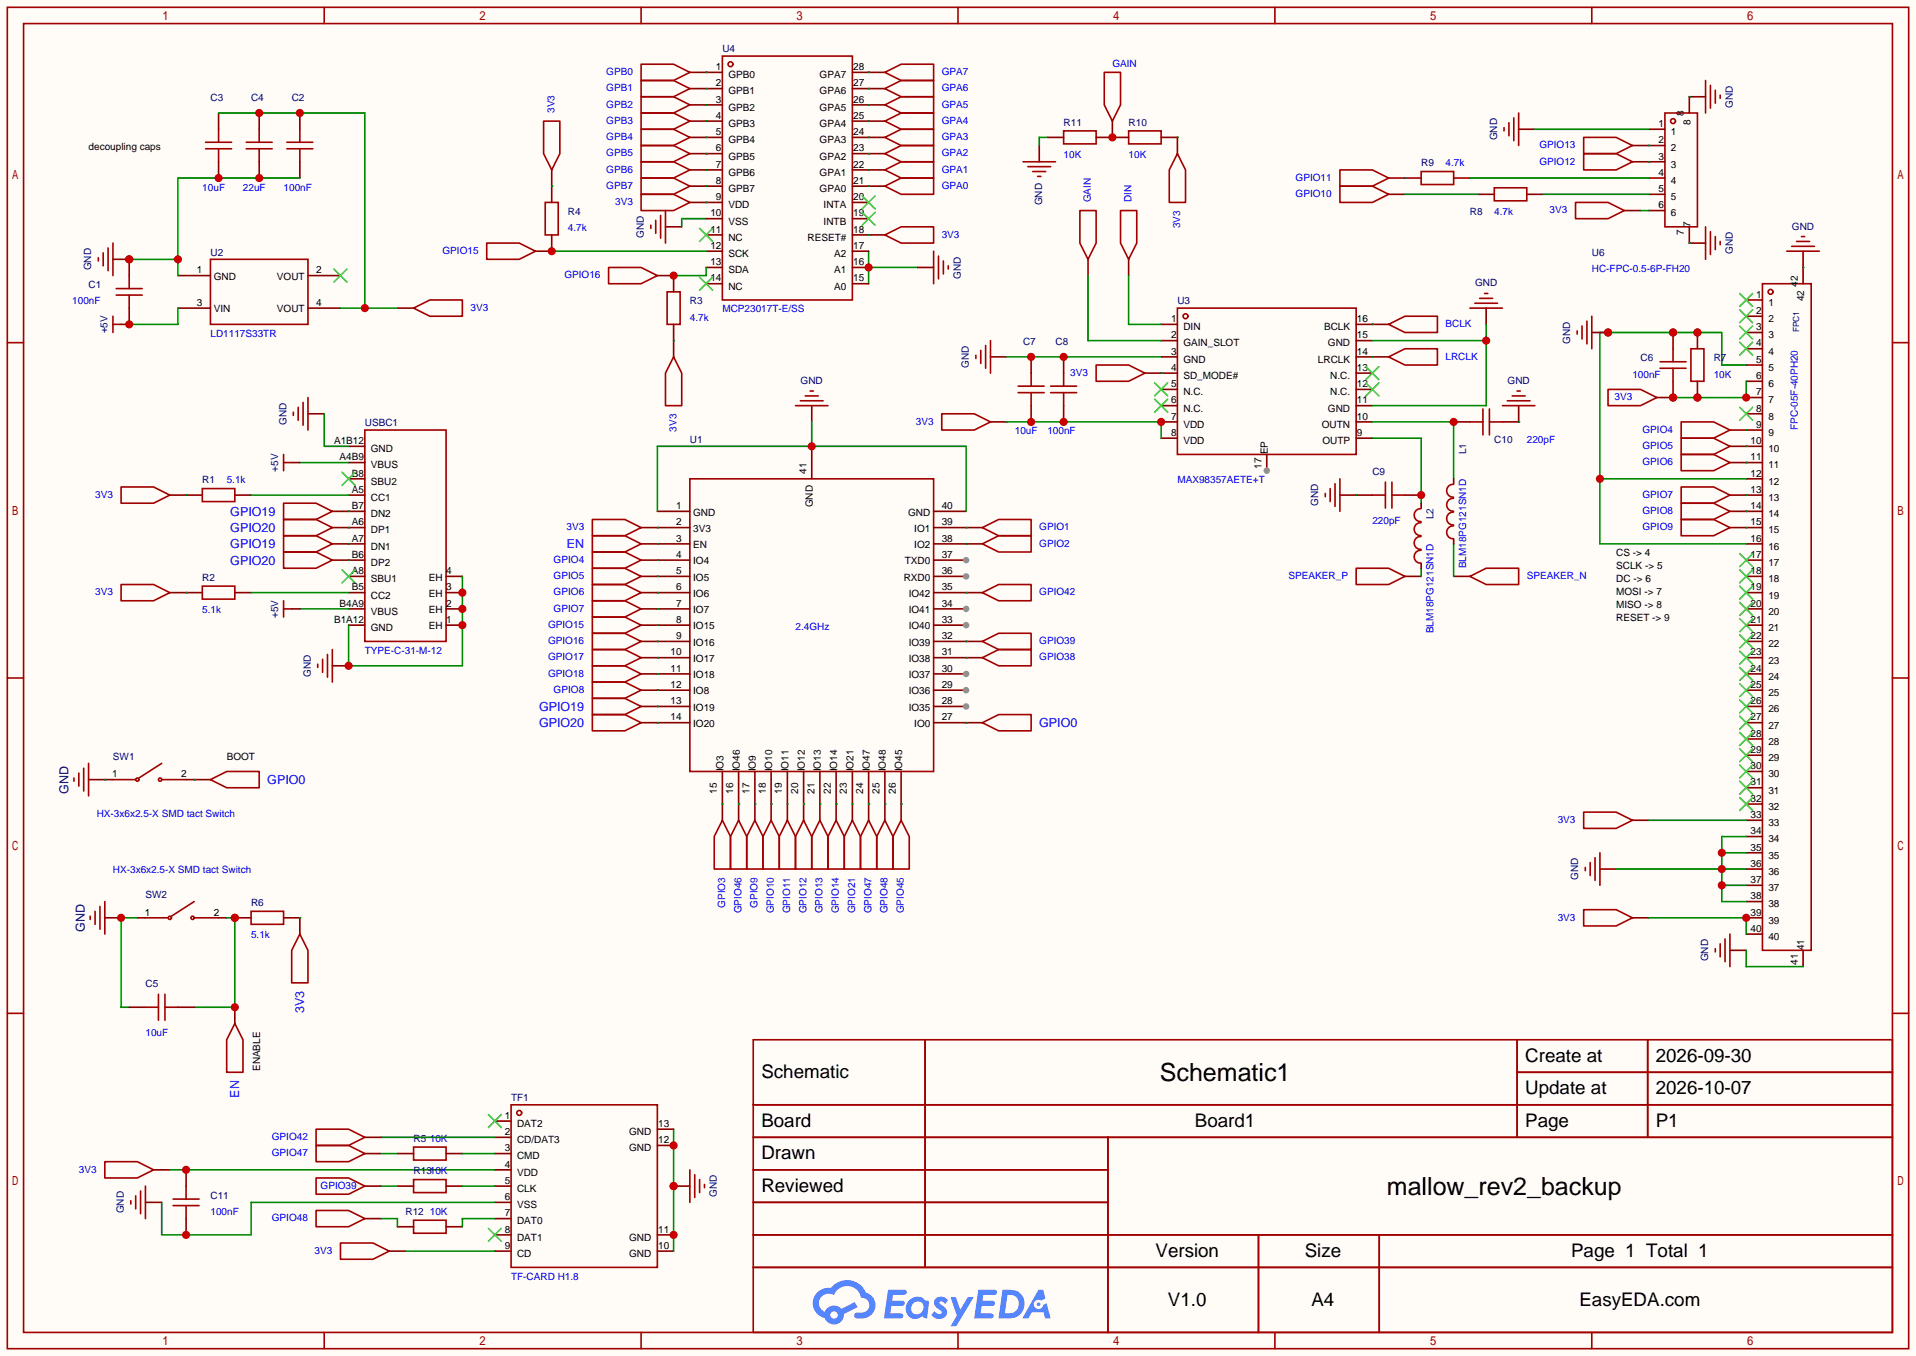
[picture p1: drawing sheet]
<svg xmlns="http://www.w3.org/2000/svg" width="299mm" height="212mm" viewBox="0 0 299 212" stroke-linecap="round" stroke-linejoin="round" font-family="sans-serif">
<defs><g id="words">
<g font-size="3.9">
<text x="181.3" y="168.9">Schematic1</text>
<text x="216.8" y="186.7">mallow_rev2_backup</text>
</g>
<g font-size="2.9">
<text x="238.4" y="165.9">Create at</text>
<text x="258.8" y="165.9">2026-09-30</text>
<text x="119" y="168.4">Schematic</text>
<text x="238.4" y="170.9">Update at</text>
<text x="258.8" y="170.9">2026-10-07</text>
<text x="119" y="176">Board</text>
<text x="186.8" y="176">Board1</text>
<text x="238.4" y="176">Page</text>
<text x="258.8" y="176">P1</text>
<text x="119" y="181.1">Drawn</text>
<text x="119" y="186.2">Reviewed</text>
<text x="180.6" y="196.3">Version</text>
<text x="203.9" y="196.3">Size</text>
<text x="245.6" y="196.3">Page 1 Total 1</text>
<text x="182.6" y="204">V1.0</text>
<text x="205" y="204">A4</text>
<text x="246.9" y="204">EasyEDA.com</text>
</g>
<g font-size="2" fill="#00f">
<text x="36" y="83.1">GPIO20</text>
<text x="36" y="80.6">GPIO19</text>
<text x="36" y="85.6">GPIO19</text>
<text x="36" y="88.2">GPIO20</text>
<text x="88.6" y="85.6">EN</text>
<text x="84.3" y="113.6">GPIO20</text>
<text x="84.3" y="111">GPIO19</text>
<text x="162.4" y="113.6">GPIO0</text>
<text x="41.8" y="122.5">GPIO0</text>
<text x="47.5" y="158.3" transform="rotate(-90 47.5 158.3)">3V3</text>
<text x="37.4" y="171.5" transform="rotate(-90 37.4 171.5)">EN</text>
</g>
<g font-size="2" fill="#000080">
<text x="10.7" y="124" transform="rotate(-90 10.7 124)">GND</text>
<text x="13.3" y="145.6" transform="rotate(-90 13.3 145.6)">GND</text>
</g>
<g font-size="1.6" fill="#00f">
<text x="94.8" y="11.7">GPB0</text>
<text x="147.2" y="11.7">GPA7</text>
<text x="173.9" y="10.5">GAIN</text>
<text x="86.7" y="17.7" transform="rotate(-90 86.7 17.7)">3V3</text>
<text x="94.8" y="16.8">GPB2</text>
<text x="94.8" y="14.3">GPB1</text>
<text x="147.2" y="14.3">GPA6</text>
<text x="147.2" y="16.8">GPA5</text>
<text x="94.8" y="21.9">GPB4</text>
<text x="94.8" y="19.4">GPB3</text>
<text x="147.2" y="21.9">GPA3</text>
<text x="147.2" y="19.4">GPA4</text>
<text x="240.6" y="23.2">GPIO13</text>
<text x="31.6" y="29.8">10uF</text>
<text x="38" y="29.8">22uF</text>
<text x="44.3" y="29.8">100nF</text>
<text x="94.8" y="29.5">GPB7</text>
<text x="94.8" y="27">GPB6</text>
<text x="94.8" y="24.4">GPB5</text>
<text x="147.2" y="27">GPA1</text>
<text x="147.2" y="24.4">GPA2</text>
<text x="147.2" y="29.5">GPA0</text>
<text x="166.2" y="24.7">10K</text>
<text x="176.4" y="24.7">10K</text>
<text x="202.5" y="28.2">GPIO11</text>
<text x="225.9" y="26">4.7k</text>
<text x="240.6" y="25.7">GPIO12</text>
<text x="96.2" y="32.1">3V3</text>
<text x="170.5" y="31.6" transform="rotate(-90 170.5 31.6)">GAIN</text>
<text x="176.8" y="31.6" transform="rotate(-90 176.8 31.6)">DIN</text>
<text x="184.5" y="35.7" transform="rotate(-90 184.5 35.7)">3V3</text>
<text x="202.5" y="30.8">GPIO10</text>
<text x="233.6" y="33.6">4.7k</text>
<text x="242.2" y="33.3">3V3</text>
<text x="69.2" y="39.7">GPIO15</text>
<text x="88.8" y="36.1">4.7k</text>
<text x="147.2" y="37.1">3V3</text>
<text x="11.3" y="47.5">100nF</text>
<text x="88.2" y="43.5">GPIO16</text>
<text x="248.8" y="42.5">HC-FPC-0.5-6P-FH20</text>
<text x="32.9" y="52.6">LD1117S33TR</text>
<text x="73.5" y="48.6">3V3</text>
<text x="107.8" y="50.1">4.7k</text>
<text x="112.9" y="48.8">MCP23017T-E/SS</text>
<text x="225.9" y="51.1">BCLK</text>
<text x="167.3" y="58.7">3V3</text>
<text x="225.9" y="56.2">LRCLK</text>
<text x="255.1" y="59">100nF</text>
<text x="267.8" y="59">10K</text>
<text x="252.4" y="62.5">3V3</text>
<text x="105.7" y="67.4" transform="rotate(-90 105.7 67.4)">3V3</text>
<text x="143.1" y="66.3">3V3</text>
<text x="158.6" y="67.9">10uF</text>
<text x="163.7" y="67.9">100nF</text>
<text x="238.6" y="69.1">220pF</text>
<text x="256.7" y="70.2">GPIO5</text>
<text x="256.7" y="67.6">GPIO4</text>
<text x="281" y="67.2" transform="rotate(-90 281 67.2)">FPC-05F-40PH20</text>
<text x="14.9" y="77.8">3V3</text>
<text x="35.4" y="75.5">5.1k</text>
<text x="184" y="75.5">MAX98357AETE+T</text>
<text x="256.7" y="77.8">GPIO7</text>
<text x="256.7" y="72.7">GPIO6</text>
<text x="88.5" y="82.9">3V3</text>
<text x="162.4" y="82.9">GPIO1</text>
<text x="214.5" y="81.8">220pF</text>
<text x="256.7" y="82.9">GPIO9</text>
<text x="256.7" y="80.3">GPIO8</text>
<text x="86.5" y="87.9">GPIO4</text>
<text x="162.4" y="85.4">GPIO2</text>
<text x="229.2" y="88.8" transform="rotate(-90 229.2 88.8)">BLM18PG121SN1D</text>
<text x="14.9" y="93">3V3</text>
<text x="31.6" y="95.8">5.1k</text>
<text x="86.5" y="95.6">GPIO7</text>
<text x="86.5" y="93">GPIO6</text>
<text x="86.5" y="90.5">GPIO5</text>
<text x="162.4" y="93">GPIO42</text>
<text x="201.4" y="90.5">SPEAKER_P</text>
<text x="238.6" y="90.5">SPEAKER_N</text>
<text x="85.7" y="98.1">GPIO15</text>
<text x="85.7" y="100.6">GPIO16</text>
<text x="124.3" y="98.3">2.4GHz</text>
<text x="162.4" y="100.6">GPIO39</text>
<text x="224.1" y="98.9" transform="rotate(-90 224.1 98.9)">BLM18PG121SN1D</text>
<text x="57" y="102.2">TYPE-C-31-M-12</text>
<text x="85.7" y="103.2">GPIO17</text>
<text x="85.7" y="105.7">GPIO18</text>
<text x="162.4" y="103.2">GPIO38</text>
<text x="86.5" y="108.3">GPIO8</text>
<text x="15.1" y="127.6">HX-3x6x2.5-X SMD tact Switch</text>
<text x="243.5" y="128.6">3V3</text>
<text x="17.7" y="136.4">HX-3x6x2.5-X SMD tact Switch</text>
<text x="113.3" y="141.8" transform="rotate(-90 113.3 141.8)">GPIO3</text>
<text x="115.9" y="142.7" transform="rotate(-90 115.9 142.7)">GPIO46</text>
<text x="118.4" y="141.8" transform="rotate(-90 118.4 141.8)">GPIO9</text>
<text x="121" y="142.7" transform="rotate(-90 121 142.7)">GPIO10</text>
<text x="123.5" y="142.7" transform="rotate(-90 123.5 142.7)">GPIO11</text>
<text x="126" y="142.7" transform="rotate(-90 126 142.7)">GPIO12</text>
<text x="128.6" y="142.7" transform="rotate(-90 128.6 142.7)">GPIO13</text>
<text x="131.1" y="142.7" transform="rotate(-90 131.1 142.7)">GPIO14</text>
<text x="133.7" y="142.7" transform="rotate(-90 133.7 142.7)">GPIO21</text>
<text x="136.2" y="142.7" transform="rotate(-90 136.2 142.7)">GPIO47</text>
<text x="138.7" y="142.7" transform="rotate(-90 138.7 142.7)">GPIO48</text>
<text x="141.3" y="142.7" transform="rotate(-90 141.3 142.7)">GPIO45</text>
<text x="243.5" y="143.8">3V3</text>
<text x="39.2" y="146.6">5.1k</text>
<text x="22.7" y="161.8">10uF</text>
<text x="42.5" y="178.1">GPIO42</text>
<text x="67.2" y="178.4">10K</text>
<text x="12.3" y="183.2">3V3</text>
<text x="42.5" y="180.6">GPIO47</text>
<text x="50.1" y="185.7">GPIO39</text>
<text x="32.9" y="189.8">100nF</text>
<text x="42.5" y="190.8">GPIO48</text>
<text x="67.2" y="189.8">10K</text>
<text x="49.2" y="195.9">3V3</text>
<text x="79.9" y="199.9">TF-CARD H1.8</text>
</g>
<g font-size="1.6">
<text x="111.9" y="11">1</text>
<text x="133.3" y="11">28</text>
<text x="111.9" y="13.5">2</text>
<text x="111.9" y="16">3</text>
<text x="113.8" y="12.2">GPB0</text>
<text x="113.8" y="14.8">GPB1</text>
<text x="113.8" y="17.3">GPB2</text>
<text x="128.1" y="17.3">GPA5</text>
<text x="128.1" y="14.8">GPA6</text>
<text x="128.1" y="12.2">GPA7</text>
<text x="133.3" y="16">26</text>
<text x="133.3" y="13.5">27</text>
<text x="13.8" y="23.4">decoupling caps</text>
<text x="111.9" y="18.6">4</text>
<text x="111.9" y="21.1">5</text>
<text x="111.9" y="23.7">6</text>
<text x="113.8" y="19.8">GPB3</text>
<text x="113.8" y="22.4">GPB4</text>
<text x="128.1" y="22.4">GPA3</text>
<text x="128.1" y="19.8">GPA4</text>
<text x="133.3" y="23.7">23</text>
<text x="133.3" y="21.1">24</text>
<text x="133.3" y="18.6">25</text>
<text x="259.2" y="19.8">1</text>
<text x="259.2" y="22.4">2</text>
<text x="261.2" y="21.1">1</text>
<text x="261.2" y="23.7">2</text>
<text x="263.2" y="18.1" transform="rotate(-90 263.2 18.1)">8</text>
<text x="264.2" y="19.5" transform="rotate(-90 264.2 19.5)">8</text>
<text x="111.9" y="26.2">7</text>
<text x="111.9" y="28.7">8</text>
<text x="113.8" y="24.9">GPB5</text>
<text x="113.8" y="27.5">GPB6</text>
<text x="128.1" y="27.5">GPA1</text>
<text x="128.1" y="24.9">GPA2</text>
<text x="133.3" y="28.7">21</text>
<text x="133.3" y="26.2">22</text>
<text x="259.2" y="24.9">3</text>
<text x="259.2" y="27.5">4</text>
<text x="261.2" y="26.2">3</text>
<text x="261.2" y="28.7">4</text>
<text x="111" y="33.8">10</text>
<text x="111.9" y="31.3">9</text>
<text x="113.8" y="30">GPB7</text>
<text x="113.8" y="32.5">VDD</text>
<text x="113.8" y="35.1">VSS</text>
<text x="128.1" y="30">GPA0</text>
<text x="128.7" y="35.1">INTB</text>
<text x="128.7" y="32.5">INTA</text>
<text x="133.3" y="33.8">19</text>
<text x="133.3" y="31.3">20</text>
<text x="259.2" y="30">5</text>
<text x="259.2" y="32.5">6</text>
<text x="261.2" y="31.3">5</text>
<text x="261.2" y="33.8">6</text>
<text x="264.2" y="35.4" transform="rotate(-90 264.2 35.4)">7</text>
<text x="111" y="36.4">11</text>
<text x="111" y="38.9">12</text>
<text x="111" y="41.4">13</text>
<text x="113.8" y="37.6">NC</text>
<text x="113.8" y="40.2">SCK</text>
<text x="126.2" y="37.6">RESET#</text>
<text x="130.4" y="40.2">A2</text>
<text x="133.3" y="41.4">16</text>
<text x="133.3" y="38.9">17</text>
<text x="133.3" y="36.4">18</text>
<text x="263.2" y="36.8" transform="rotate(-90 263.2 36.8)">7</text>
<text x="30.8" y="42.7">1</text>
<text x="30.8" y="47.8">3</text>
<text x="33.4" y="43.7">GND</text>
<text x="43.3" y="43.7">VOUT</text>
<text x="49.4" y="42.7">2</text>
<text x="49.4" y="47.8">4</text>
<text x="111" y="44">14</text>
<text x="113.8" y="42.7">SDA</text>
<text x="113.8" y="45.2">NC</text>
<text x="130.4" y="45.2">A0</text>
<text x="130.4" y="42.7">A1</text>
<text x="133.3" y="44">15</text>
<text x="274.5" y="46.5">1</text>
<text x="276.4" y="47.8">1</text>
<text x="281" y="44.8" transform="rotate(-90 281 44.8)">42</text>
<text x="282" y="47.1" transform="rotate(-90 282 47.1)">42</text>
<text x="33.4" y="48.8">VIN</text>
<text x="43.3" y="48.8">VOUT</text>
<text x="183" y="50.3">1</text>
<text x="183" y="52.9">2</text>
<text x="185" y="51.6">DIN</text>
<text x="206.9" y="51.6">BCLK</text>
<text x="212.1" y="52.9">15</text>
<text x="212.1" y="50.3">16</text>
<text x="274.5" y="49.1">2</text>
<text x="274.5" y="51.6">3</text>
<text x="276.4" y="50.3">2</text>
<text x="276.4" y="52.9">3</text>
<text x="183" y="55.4">3</text>
<text x="183" y="57.9">4</text>
<text x="185" y="54.1">GAIN_SLOT</text>
<text x="185" y="56.7">GND</text>
<text x="185" y="59.2">SD_MODE#</text>
<text x="206" y="56.7">LRCLK</text>
<text x="207.5" y="54.1">GND</text>
<text x="207.9" y="59.2">N.C.</text>
<text x="212.1" y="57.9">13</text>
<text x="212.1" y="55.4">14</text>
<text x="274.5" y="54.1">4</text>
<text x="274.5" y="56.7">5</text>
<text x="274.5" y="59.2">6</text>
<text x="276.4" y="55.4">4</text>
<text x="276.4" y="57.9">5</text>
<text x="183" y="60.5">5</text>
<text x="183" y="63">6</text>
<text x="183" y="65.6">7</text>
<text x="185" y="61.8">N.C.</text>
<text x="185" y="64.3">N.C.</text>
<text x="207.5" y="64.3">GND</text>
<text x="207.9" y="61.8">N.C.</text>
<text x="212.1" y="65.6">10</text>
<text x="212.1" y="63">11</text>
<text x="212.1" y="60.5">12</text>
<text x="274.5" y="61.8">7</text>
<text x="274.5" y="64.3">8</text>
<text x="276.4" y="60.5">6</text>
<text x="276.4" y="63">7</text>
<text x="276.4" y="65.6">8</text>
<text x="52.2" y="69.4">A1B12</text>
<text x="53.1" y="71.9">A4B9</text>
<text x="58" y="70.6">GND</text>
<text x="183" y="68.1">8</text>
<text x="185" y="66.8">VDD</text>
<text x="185" y="69.4">VDD</text>
<text x="198.2" y="71" transform="rotate(-90 198.2 71)">EP</text>
<text x="206.6" y="66.8">OUTN</text>
<text x="206.7" y="69.4">OUTP</text>
<text x="212.1" y="68.1">9</text>
<text x="273.6" y="69.4">10</text>
<text x="273.6" y="71.9">11</text>
<text x="274.5" y="66.8">9</text>
<text x="276.4" y="68.1">9</text>
<text x="276.4" y="70.6">10</text>
<text x="55" y="74.5">B8</text>
<text x="55" y="77">A5</text>
<text x="58" y="73.2">VBUS</text>
<text x="58" y="75.7">SBU2</text>
<text x="126" y="74" transform="rotate(-90 126 74)">41</text>
<text x="197.2" y="73.2" transform="rotate(-90 197.2 73.2)">17</text>
<text x="273.6" y="74.5">12</text>
<text x="273.6" y="77">13</text>
<text x="276.4" y="73.2">11</text>
<text x="276.4" y="75.7">12</text>
<text x="55" y="79.5">B7</text>
<text x="55" y="82.1">A6</text>
<text x="58" y="78.3">CC1</text>
<text x="58" y="80.8">DN2</text>
<text x="58" y="83.3">DP1</text>
<text x="105.7" y="79.5">1</text>
<text x="105.7" y="82.1">2</text>
<text x="108.3" y="80.5">GND</text>
<text x="108.3" y="83.1">3V3</text>
<text x="127" y="79.3" transform="rotate(-90 127 79.3)">GND</text>
<text x="141.9" y="80.5">GND</text>
<text x="142.9" y="83.1">IO1</text>
<text x="147.2" y="79.5">40</text>
<text x="147.2" y="82.1">39</text>
<text x="273.6" y="79.5">14</text>
<text x="273.6" y="82.1">15</text>
<text x="276.4" y="78.3">13</text>
<text x="276.4" y="80.8">14</text>
<text x="276.4" y="83.3">15</text>
<text x="55" y="84.6">A7</text>
<text x="55" y="87.2">B6</text>
<text x="55" y="89.7">A8</text>
<text x="58" y="85.9">DN1</text>
<text x="58" y="88.4">DP2</text>
<text x="69.7" y="89.7">4</text>
<text x="105.7" y="84.6">3</text>
<text x="105.7" y="87.2">4</text>
<text x="105.7" y="89.7">5</text>
<text x="108.3" y="85.6">EN</text>
<text x="108.3" y="88.2">IO4</text>
<text x="141.4" y="88.2">TXD0</text>
<text x="142.9" y="85.6">IO2</text>
<text x="147.2" y="84.6">38</text>
<text x="147.2" y="87.2">37</text>
<text x="147.2" y="89.7">36</text>
<text x="252.6" y="86.9">CS -&gt; 4</text>
<text x="252.6" y="88.9">SCLK -&gt; 5</text>
<text x="273.6" y="84.6">16</text>
<text x="273.6" y="87.2">17</text>
<text x="273.6" y="89.7">18</text>
<text x="276.4" y="85.9">16</text>
<text x="276.4" y="88.4">17</text>
<text x="53.1" y="94.8">B4A9</text>
<text x="55" y="92.2">B5</text>
<text x="58" y="91">SBU1</text>
<text x="58" y="93.5">CC2</text>
<text x="67" y="90.7">EH</text>
<text x="67" y="93.2">EH</text>
<text x="67" y="95.8">EH</text>
<text x="69.7" y="92.2">3</text>
<text x="69.7" y="94.8">2</text>
<text x="105.7" y="92.2">6</text>
<text x="105.7" y="94.8">7</text>
<text x="108.3" y="90.7">IO5</text>
<text x="108.3" y="93.2">IO6</text>
<text x="108.3" y="95.8">IO7</text>
<text x="141.2" y="90.7">RXD0</text>
<text x="142" y="93.2">IO42</text>
<text x="142" y="95.8">IO41</text>
<text x="147.2" y="92.2">35</text>
<text x="147.2" y="94.8">34</text>
<text x="252.6" y="91">DC -&gt; 6</text>
<text x="252.6" y="93">MOSI -&gt; 7</text>
<text x="252.6" y="95">MISO -&gt; 8</text>
<text x="273.6" y="92.2">19</text>
<text x="273.6" y="94.8">20</text>
<text x="276.4" y="91">18</text>
<text x="276.4" y="93.5">19</text>
<text x="52.2" y="97.3">B1A12</text>
<text x="58" y="96">VBUS</text>
<text x="58" y="98.6">GND</text>
<text x="67" y="98.3">EH</text>
<text x="69.7" y="97.3">1</text>
<text x="105.7" y="97.3">8</text>
<text x="105.7" y="99.9">9</text>
<text x="108.3" y="98.3">IO15</text>
<text x="108.3" y="100.9">IO16</text>
<text x="142" y="98.3">IO40</text>
<text x="142" y="100.9">IO39</text>
<text x="147.2" y="97.3">33</text>
<text x="147.2" y="99.9">32</text>
<text x="252.6" y="97.1">RESET -&gt; 9</text>
<text x="273.6" y="97.3">21</text>
<text x="273.6" y="99.9">22</text>
<text x="276.4" y="96">20</text>
<text x="276.4" y="98.6">21</text>
<text x="276.4" y="101.1">22</text>
<text x="104.8" y="102.4">10</text>
<text x="104.8" y="104.9">11</text>
<text x="104.8" y="107.5">12</text>
<text x="108.3" y="103.4">IO17</text>
<text x="108.3" y="105.9">IO18</text>
<text x="142" y="103.4">IO38</text>
<text x="142" y="105.9">IO37</text>
<text x="147.2" y="102.4">31</text>
<text x="147.2" y="104.9">30</text>
<text x="147.2" y="107.5">29</text>
<text x="273.6" y="102.4">23</text>
<text x="273.6" y="104.9">24</text>
<text x="273.6" y="107.5">25</text>
<text x="276.4" y="103.7">23</text>
<text x="276.4" y="106.2">24</text>
<text x="104.8" y="110">13</text>
<text x="104.8" y="112.6">14</text>
<text x="108.3" y="108.5">IO8</text>
<text x="108.3" y="111">IO19</text>
<text x="108.3" y="113.6">IO20</text>
<text x="142" y="108.5">IO36</text>
<text x="142" y="111">IO35</text>
<text x="142.9" y="113.6">IO0</text>
<text x="147.2" y="110">28</text>
<text x="147.2" y="112.6">27</text>
<text x="273.6" y="110">26</text>
<text x="273.6" y="112.6">27</text>
<text x="276.4" y="108.7">25</text>
<text x="276.4" y="111.3">26</text>
<text x="276.4" y="113.8">27</text>
<text x="35.4" y="118.7">BOOT</text>
<text x="273.6" y="115.1">28</text>
<text x="273.6" y="117.6">29</text>
<text x="276.4" y="116.4">28</text>
<text x="276.4" y="118.9">29</text>
<text x="17.5" y="121.4">1</text>
<text x="28.3" y="121.4">2</text>
<text x="112.1" y="124" transform="rotate(-90 112.1 124)">15</text>
<text x="113.1" y="120.5" transform="rotate(-90 113.1 120.5)">IO3</text>
<text x="114.6" y="124" transform="rotate(-90 114.6 124)">16</text>
<text x="115.6" y="120.5" transform="rotate(-90 115.6 120.5)">IO46</text>
<text x="117.1" y="124" transform="rotate(-90 117.1 124)">17</text>
<text x="118.2" y="120.5" transform="rotate(-90 118.2 120.5)">IO9</text>
<text x="119.7" y="124" transform="rotate(-90 119.7 124)">18</text>
<text x="120.7" y="120.5" transform="rotate(-90 120.7 120.5)">IO10</text>
<text x="122.2" y="124" transform="rotate(-90 122.2 124)">19</text>
<text x="123.2" y="120.5" transform="rotate(-90 123.2 120.5)">IO11</text>
<text x="124.8" y="124" transform="rotate(-90 124.8 124)">20</text>
<text x="125.8" y="120.5" transform="rotate(-90 125.8 120.5)">IO12</text>
<text x="127.3" y="124" transform="rotate(-90 127.3 124)">21</text>
<text x="128.3" y="120.5" transform="rotate(-90 128.3 120.5)">IO13</text>
<text x="129.8" y="124" transform="rotate(-90 129.8 124)">22</text>
<text x="130.9" y="120.5" transform="rotate(-90 130.9 120.5)">IO14</text>
<text x="132.4" y="124" transform="rotate(-90 132.4 124)">23</text>
<text x="133.4" y="120.5" transform="rotate(-90 133.4 120.5)">IO21</text>
<text x="134.9" y="124" transform="rotate(-90 134.9 124)">24</text>
<text x="135.9" y="120.5" transform="rotate(-90 135.9 120.5)">IO47</text>
<text x="137.5" y="124" transform="rotate(-90 137.5 124)">25</text>
<text x="138.5" y="120.5" transform="rotate(-90 138.5 120.5)">IO48</text>
<text x="140" y="124" transform="rotate(-90 140 124)">26</text>
<text x="141" y="120.5" transform="rotate(-90 141 120.5)">IO45</text>
<text x="273.6" y="120.2">30</text>
<text x="273.6" y="122.7">31</text>
<text x="273.6" y="125.3">32</text>
<text x="276.4" y="121.4">30</text>
<text x="276.4" y="124">31</text>
<text x="273.6" y="127.8">33</text>
<text x="273.6" y="130.3">34</text>
<text x="276.4" y="126.5">32</text>
<text x="276.4" y="129.1">33</text>
<text x="276.4" y="131.6">34</text>
<text x="273.6" y="132.9">35</text>
<text x="273.6" y="135.4">36</text>
<text x="273.6" y="138">37</text>
<text x="276.4" y="134.1">35</text>
<text x="276.4" y="136.7">36</text>
<text x="22.6" y="143">1</text>
<text x="33.4" y="143">2</text>
<text x="273.6" y="140.5">38</text>
<text x="273.6" y="143">39</text>
<text x="276.4" y="139.2">37</text>
<text x="276.4" y="141.8">38</text>
<text x="273.6" y="145.6">40</text>
<text x="276.4" y="144.3">39</text>
<text x="276.4" y="146.8">40</text>
<text x="282" y="148.4" transform="rotate(-90 282 148.4)">41</text>
<text x="281" y="150.7" transform="rotate(-90 281 150.7)">41</text>
<text x="40.7" y="167.3" transform="rotate(-90 40.7 167.3)">ENABLE</text>
<text x="78.9" y="179.9">3</text>
<text x="78.9" y="177.3">2</text>
<text x="78.9" y="174.8">1</text>
<text x="80.8" y="178.6">CD/DAT3</text>
<text x="80.8" y="176.1">DAT2</text>
<text x="98.3" y="177.3">GND</text>
<text x="98.3" y="179.9">GND</text>
<text x="102.9" y="176.1">13</text>
<text x="102.9" y="178.6">12</text>
<text x="78.9" y="184.9">5</text>
<text x="78.9" y="182.4">4</text>
<text x="80.8" y="183.7">VDD</text>
<text x="80.8" y="181.1">CMD</text>
<text x="78.9" y="190">7</text>
<text x="78.9" y="187.5">6</text>
<text x="80.8" y="191.3">DAT0</text>
<text x="80.8" y="188.8">VSS</text>
<text x="80.8" y="186.2">CLK</text>
<text x="78.9" y="195.1">9</text>
<text x="78.9" y="192.6">8</text>
<text x="80.8" y="196.4">CD</text>
<text x="80.8" y="193.8">DAT1</text>
<text x="98.3" y="193.8">GND</text>
<text x="98.3" y="196.4">GND</text>
<text x="102.9" y="192.6">11</text>
<text x="102.9" y="195.1">10</text>
</g>
<g font-size="1.6" fill="#000080">
<text x="112.9" y="8.2">U4</text>
<text x="32.9" y="15.8">C3</text>
<text x="39.2" y="15.8">C4</text>
<text x="45.6" y="15.8">C2</text>
<text x="270.8" y="16.8" transform="rotate(-90 270.8 16.8)">GND</text>
<text x="166.2" y="19.6">R11</text>
<text x="176.4" y="19.6">R10</text>
<text x="234" y="21.9" transform="rotate(-90 234 21.9)">GND</text>
<text x="222.1" y="26">R9</text>
<text x="88.8" y="33.6">R4</text>
<text x="162.9" y="32.1" transform="rotate(-90 162.9 32.1)">GND</text>
<text x="229.7" y="33.6">R8</text>
<text x="280.1" y="35.9">GND</text>
<text x="32.9" y="39.9">U2</text>
<text x="100.6" y="37.2" transform="rotate(-90 100.6 37.2)">GND</text>
<text x="248.8" y="39.9">U6</text>
<text x="270.8" y="39.7" transform="rotate(-90 270.8 39.7)">GND</text>
<text x="13.8" y="45">C1</text>
<text x="14.3" y="42.2" transform="rotate(-90 14.3 42.2)">GND</text>
<text x="107.8" y="47.5">R3</text>
<text x="150.2" y="43.5" transform="rotate(-90 150.2 43.5)">GND</text>
<text x="184" y="47.5">U3</text>
<text x="230.5" y="44.8">GND</text>
<text x="16.8" y="52.1" transform="rotate(-90 16.8 52.1)">+5V</text>
<text x="159.9" y="53.9">C7</text>
<text x="165" y="53.9">C8</text>
<text x="245.4" y="53.7" transform="rotate(-90 245.4 53.7)">GND</text>
<text x="125.1" y="60">GND</text>
<text x="151.4" y="57.5" transform="rotate(-90 151.4 57.5)">GND</text>
<text x="235.6" y="60">GND</text>
<text x="256.4" y="56.4">C6</text>
<text x="267.8" y="56.4">R7</text>
<text x="44.8" y="66.4" transform="rotate(-90 44.8 66.4)">GND</text>
<text x="57" y="66.6">USBC1</text>
<text x="107.8" y="69.1">U1</text>
<text x="229.2" y="71" transform="rotate(-90 229.2 71)">L1</text>
<text x="233.6" y="69.1">C10</text>
<text x="31.6" y="75.5">R1</text>
<text x="43.5" y="73.7" transform="rotate(-90 43.5 73.7)">+5V</text>
<text x="214.5" y="74.2">C9</text>
<text x="206" y="79.1" transform="rotate(-90 206 79.1)">GND</text>
<text x="224.1" y="81.2" transform="rotate(-90 224.1 81.2)">L2</text>
<text x="31.6" y="90.7">R2</text>
<text x="43.5" y="96.5" transform="rotate(-90 43.5 96.5)">+5V</text>
<text x="48.6" y="105.7" transform="rotate(-90 48.6 105.7)">GND</text>
<text x="17.7" y="118.7">SW1</text>
<text x="246.7" y="137.5" transform="rotate(-90 246.7 137.5)">GND</text>
<text x="22.7" y="140.3">SW2</text>
<text x="39.2" y="141.5">R6</text>
<text x="22.7" y="154.2">C5</text>
<text x="267" y="150.2" transform="rotate(-90 267 150.2)">GND</text>
<text x="79.9" y="172">TF1</text>
<text x="64.6" y="178.4">R5</text>
<text x="64.6" y="183.4">R1310K</text>
<text x="19.4" y="189.6" transform="rotate(-90 19.4 189.6)">GND</text>
<text x="32.9" y="187.2">C11</text>
<text x="63.4" y="189.8">R12</text>
<text x="112.1" y="187" transform="rotate(-90 112.1 187)">GND</text>
</g>
<text font-size="1.3" fill="#000080" x="281.2" y="51.9" transform="rotate(-90 281.2 51.9)">FPC1</text>
</g></defs>
<path d="M0 0h299.5v211.8h-299.5z" fill="#fffcf7"/>
<g fill="none" stroke="#a10000" stroke-width=".25">
<path d="M1.1 1.1h297.2v209.6h-297.2zM3.7 3.7h292.1v204.5h-292.1zM50.7 1.1v2.6M100.2 1.1v2.6M149.7 1.1v2.6M199.3 1.1v2.6M248.8 1.1v2.6M1.1 53.5h2.6M295.8 53.5h2.5M1.1 105.9h2.6M295.8 105.9h2.5M1.1 158.3h2.6"/>
<path d="M295.8 158.3h2.5M117.7 162.4h178.1v45.8h-178.1zM117.7 172.6h178.1M117.7 177.7h178.1M144.6 162.4v35.6M173.2 177.7v30.5M237.1 162.4v15.3M237.1 167.5h58.7M257.5 162.4v15.3M117.7 182.8h55.5M117.7 192.9h178.1M117.7 187.8h55.5"/>
<path d="M117.7 198h178.1M196.7 192.9v15.3M215.6 192.9v15.3M50.7 208.2v2.5M100.2 208.2v2.5M149.7 208.2v2.5M199.3 208.2v2.5M248.8 208.2v2.5"/>
</g>
<g fill="#5487ff">
<path d="M146.3 202.8a1.3 1.3 0 0 1 1.8 .3l-.4 .6a.54 .54 0 0 0-.9-.2l.1 .1a2.32 2.32 0 0 1 1.1 1.4 1.36 1.36 0 0 1-1.1 1.1 1.36 1.36 0 0 1-1.4-.7l.6-.6a.7 .7 0 0 0 1.1 .3l-.1-.3a1.6 1.6 0 0 1-1.1-1.6z"/>
<path d="M148.6 202.7h.8l.7 1.9 1.2-1.9h.9l-2.7 4.5h-.9l.9-1.7z"/>
<path d="M138.8 201.5h1.6a1.31 1.31 0 0 1 1.3 .2 .4 .4 0 0 1-.4 .6h-1.7l-.2 .9h1.7a.4 .4 0 0 1 .3 .4 .4 .4 0 0 1-.4 .4h-1.7l-.1 1.2h.8a1.23 1.23 0 0 1 1.1 .2 .39 .39 0 0 1-.3 .6h-2.6z"/>
<path d="M152.9 201.5h1.6a1.32 1.32 0 0 1 1.3 .2 .39 .39 0 0 1-.4 .6h-1.7l-.2 .9h1.7a.4 .4 0 0 1 .3 .4 .4 .4 0 0 1-.4 .4h-1.7l-.1 1.2h.8a1.23 1.23 0 0 1 1.1 .2 .39 .39 0 0 1-.3 .6h-2.6z"/>
<path d="M162.3 201.5h.7l.4 1.3-.7 .4a.75 .75 0 0 0-1.1 .3 .75 .75 0 0 0 .5 1 .75 .75 0 0 0 1-.6l.5-.3 .6 2.4h-.8l-.3-1h-1.8l-.6 1h-.9z"/>
<path d="M156.7 201.5l-.6 4.5h1.4a2.27 2.27 0 0 0 2.5-1.7 2.27 2.27 0 0 0-1.3-2.7zM157.5 202.3a1.5 1.5 0 0 1 1.8 1.5 1.5 1.5 0 0 1-2 1.4h-.2z"/>
<path d="M142.1 203.1a1.62 1.62 0 0 0-.4 2.1 1.62 1.62 0 0 0 2.1 .7l.3-.3 .4 .3 .4 .1 .3-2.5-.2-.3h-.1a.57 .57 0 0 1-.6-.4 1.73 1.73 0 0 0-2.2 .3zM142.7 203.6a.96 .96 0 0 1 1.5 0 .96 .96 0 0 1-.2 1.5 .95 .95 0 0 1-1.4-.1 .95 .95 0 0 1 .1-1.4z"/>
<path d="M127.8 201.9a2.37 2.37 0 0 0 1.1 4 1.54 1.54 0 0 0 1.8 1 1.54 1.54 0 0 0 1.2-1.6l2.2-1.1-.5-.8-2.1 1.1a1.57 1.57 0 0 0-2.6 .4 1.5 1.5 0 0 1-.7-2.1 1.5 1.5 0 0 1 2.1-.5 2.23 2.23 0 0 1 2.3-1.4 2.23 2.23 0 0 1 2 1.8 1.16 1.16 0 0 1 1.3 1.1 1.16 1.16 0 0 1-1.1 1.3h-.7a.47 .47 0 0 0-.6 .3 .47 .47 0 0 0 .5 .6 2.23 2.23 0 0 0 2.2-.7 2.23 2.23 0 0 0 .4-2.3 2.16 2.16 0 0 0-1.3-1.1 3.2 3.2 0 0 0-5.4-.7h-.4a2.55 2.55 0 0 0-1.7 .7zM129.8 205.4a.58 .58 0 0 1 1.1 0 .58 .58 0 0 1-1.1 0z"/>
<circle cx="162.3" cy="203.8" r=".28"/>
</g>
<path d="M107.8 74.8h38.1v45.7h-38.1z" fill="none" stroke="#a10000" stroke-width=".25"/>
<path d="M145.9 79.9h5.1M145.9 82.4h5.1M145.9 85h5.1M145.9 87.5h5.1" fill="none" stroke="#870000" stroke-width=".25"/>
<circle cx="151" cy="87.5" r=".51" fill="#999"/>
<path d="M145.9 90h5.1" fill="none" stroke="#870000" stroke-width=".25"/>
<circle cx="151" cy="90" r=".51" fill="#999"/>
<path d="M145.9 92.6h5.1M145.9 95.1h5.1" fill="none" stroke="#870000" stroke-width=".25"/>
<circle cx="151" cy="95.1" r=".51" fill="#999"/>
<path d="M145.9 97.7h5.1" fill="none" stroke="#870000" stroke-width=".25"/>
<circle cx="151" cy="97.7" r=".51" fill="#999"/>
<path d="M145.9 100.2h5.1M145.9 102.7h5.1M145.9 105.3h5.1" fill="none" stroke="#870000" stroke-width=".25"/>
<circle cx="151" cy="105.3" r=".51" fill="#999"/>
<path d="M145.9 107.8h5.1" fill="none" stroke="#870000" stroke-width=".25"/>
<circle cx="151" cy="107.8" r=".51" fill="#999"/>
<path d="M145.9 110.4h5.1" fill="none" stroke="#870000" stroke-width=".25"/>
<circle cx="151" cy="110.4" r=".51" fill="#999"/>
<g fill="none" stroke="#870000" stroke-width=".25">
<path d="M27.8 43.1h5.1M27.8 48.1h5.1M48.1 43.1h5.1M48.1 48.1h5.1M48.1 64.6h2.6M54.5 79.9h2.5M54.5 69.7h2.5M54.5 72.3h2.5M54.5 74.8h2.5M54.5 77.3h2.5M102.7 79.9h5.1M126.9 69.7v5.1"/>
<path d="M54.5 82.4h2.5M54.5 85h2.5M54.5 87.5h2.5M54.5 90h2.5M54.5 92.6h2.5M54.5 95.1h2.5M54.5 97.7h2.5M69.7 90h2.6M69.7 92.6h2.6M69.7 95.1h2.6M69.7 97.7h2.6M102.7 82.4h5.1"/>
<path d="M102.7 85h5.1M102.7 87.5h5.1M102.7 90h5.1M102.7 92.6h5.1M102.7 95.1h5.1M102.7 97.7h5.1M51.9 104h2.6M102.7 112.9h5.1M102.7 100.2h5.1M102.7 102.7h5.1M102.7 105.3h5.1M102.7 107.8h5.1"/>
<path d="M102.7 110.4h5.1M145.9 112.9h5.1M112.9 120.5v5.1M115.4 120.5v5.1M118 120.5v5.1M120.5 120.5v5.1M123.1 120.5v5.1M125.6 120.5v5.1M128.1 120.5v5.1M130.7 120.5v5.1M133.2 120.5v5.1M135.8 120.5v5.1"/>
<path d="M138.3 120.5v5.1M140.8 120.5v5.1"/>
</g>
<path d="M32.9 40.5h15.2v10.2h-15.2zM45.8 64.4v.5M46.6 63.6v2.1M47.4 62.9v3.5M48.1 62.1v5.1M57 67.2h12.7v33h-12.7zM49.7 103.8v.5M50.4 103v2M51.2 102.2v3.6M51.9 101.5v5.1" fill="none" stroke="#a10000" stroke-width=".25"/>
<path d="M52.2 42l2 2.1M54.2 42l-2 2.1M53.5 73.8l2 2M55.5 73.8l-2 2M53.5 89l2 2.1M55.5 89l-2 2.1" fill="none" stroke="#3c3" stroke-width=".25"/>
<path d="M50.7 64.6v5.1h3.8M72.3 90v14h-17.8v-6.3" fill="none" stroke="#008700" stroke-width=".25"/>
<g fill="#c00">
<circle cx="72.3" cy="92.6" r=".63"/>
<circle cx="72.3" cy="95.1" r=".63"/>
<circle cx="72.3" cy="97.7" r=".63"/>
<circle cx="54.5" cy="104" r=".63"/>
</g>
<path d="M46.9 72.3h7.6M102.7 79.9v-10.2h48.3v10.2M126.9 65.9v3.8" fill="none" stroke="#008700" stroke-width=".25"/>
<path d="M104 35.4h2.6M126.9 63.4v2.5" fill="none" stroke="#870000" stroke-width=".25"/>
<path d="M101.7 35.2v.5M102.5 34.4v2M103.3 33.7v3.5M104 32.9v5.1M124.3 63.4h5.1M125.1 62.6h3.6M125.9 61.8h2M126.6 61.1h.5" fill="none" stroke="#a10000" stroke-width=".25"/>
<circle cx="126.9" cy="69.7" r=".63" fill="#c00"/>
<path d="M46.9 95.1h7.6M16.4 121.8h.1M30.4 121.8h.1M21.5 143.4h-2.6v14h1.3" fill="none" stroke="#008700" stroke-width=".25"/>
<g fill="none" stroke="#a10000" stroke-width=".25">
<path d="M13.8 119.3v5M25.3 119.3l-3.6 2.2M153.5 112.9l2.6-1.3h5.1v2.6h-5.1zM11.6 121.5v.5M12.3 120.8v2M13.1 120v3.6M17.7 121.8h3.5M25.3 121.8h3.8M32.9 121.8l2.5-1.3h5.1v2.6h-5.1zM14.1 143.1v.5M14.9 142.4v2M15.6 141.6v3.6"/>
<path d="M16.4 140.8v5.1M22.7 143.4h3.6M30.4 140.8l-3.6 2.3M30.4 143.4h3.8"/>
<circle cx="21.5" cy="121.8" r=".25"/>
<circle cx="25" cy="121.8" r=".25"/>
<circle cx="26.5" cy="143.4" r=".25"/>
<circle cx="30.1" cy="143.4" r=".25"/>
</g>
<path d="M151 112.9h2.5M13.8 121.8h3.9M29.1 121.8h3.8M16.4 143.4h2.5M21.5 143.4h1.2M34.2 143.4h1.2" fill="none" stroke="#870000" stroke-width=".25"/>
<circle cx="18.9" cy="143.4" r=".63" fill="#c00"/>
<path d="M100.2 85h2.5M36.7 157.4v2.5" fill="none" stroke="#870000" stroke-width=".25"/>
<path d="M92.6 83.7h5.1l2.5 1.3-2.5 1.2h-5.1zM36.7 159.9l1.3 2.5v5.1h-2.6v-5.1z" fill="none" stroke="#a10000" stroke-width=".25"/>
<path d="M35.4 143.4h1.3v14h-6.3" fill="none" stroke="#008700" stroke-width=".25"/>
<g fill="#c00">
<circle cx="36.7" cy="143.4" r=".63"/>
<circle cx="36.7" cy="157.4" r=".63"/>
</g>
<g fill="none" stroke="#870000" stroke-width=".25">
<path d="M34.2 17.7v2.5M40.5 17.7v2.5M46.9 17.7v2.5M34.2 25.3v2.5M40.5 25.3v2.5M46.9 25.3v2.5M86.2 29.1v2.5M86.2 36.7v2.5M219.6 27.8h2.5M227.2 27.8h2.5M231 30.4h2.6M238.6 30.4h2.6"/>
<path d="M20.2 40.5v2.6M20.2 48.1v2.6M105.3 43.1v2.5M105.3 50.7v2.5M161.2 55.8v2.5M166.2 55.8v2.5M29.1 77.3h2.5M36.7 77.3h2.5M161.2 63.4v2.5M166.2 63.4v2.5M212 77.3h2.5M219.6 77.3h2.5"/>
<path d="M227.2 65.9h2.5M234.8 65.9h2.6M20.2 157.4h2.5M27.8 157.4h2.6M36.7 143.4h2.5M44.3 143.4h2.6v2.5"/>
</g>
<g fill="none" stroke="#a10000" stroke-width=".25">
<path d="M32.1 22.2h4.1M32.1 23.2h4.1M34.2 20.2v2M34.2 23.2v2.1M38.5 22.2h4M38.5 23.2h4M40.5 20.2v2M40.5 23.2v2.1M44.8 22.2h4.1M44.8 23.2h4.1M46.9 20.2v2M46.9 23.2v2.1"/>
<path d="M85.2 31.6h2v5.1h-2zM222.1 26.8h5.1v2h-5.1zM233.6 29.3h5v2.1h-5zM18.2 45.1h4M18.2 46.1h4M20.2 43.1v2M20.2 46.1v2M104.3 45.6h2v5.1h-2zM161.2 58.3v2M166.2 58.3v2M31.6 76.3h5.1v2.1h-5.1zM159.1 61.3h4.1"/>
<path d="M159.1 60.3h4.1M161.2 61.3v2.1M164.2 61.3h4.1M164.2 60.3h4.1M166.2 61.3v2.1M214.5 77.3h2M216.5 75.3v4.1M217.6 77.3h2M217.6 75.3v4.1M229.7 65.9h2.1M231.8 63.9v4M232.8 65.9h2"/>
<path d="M232.8 63.9v4M22.7 157.4h2.1M24.8 155.3v4.1M25.8 157.4h2M25.8 155.3v4.1M46.9 145.9l1.2 2.6v5h-2.5v-5z"/>
</g>
<circle cx="36.7" cy="143.4" r=".63" fill="#c00"/>
<g fill="none" stroke="#a10000" stroke-width=".25">
<path d="M85 18.9h2.5v5.1l-1.3 2.5-1.2-2.5zM100.2 30.4h5.1l2.5 1.2-2.5 1.3h-5.1zM138.3 36.7l2.5-1.3h5.1v2.6h-5.1zM64.6 48.1l2.6-1.2h5.1v2.5h-5.1zM105.3 55.8l1.3 2.5v5.1h-2.6v-5.1zM18.9 76.1h5.1l2.5 1.2-2.5 1.3h-5.1zM44.3 78.6h5.1l2.5 1.3-2.5 1.3h-5.1zM147.2 64.6h5.1l2.5 1.3-2.5 1.3h-5.1zM18.9 91.3h5.1l2.5 1.3-2.5 1.3h-5.1zM31.6 91.6h5.1v2h-5.1zM44.3 81.2h5.1l2.5 1.2-2.5 1.3h-5.1zM44.3 83.7h5.1l2.5 1.3-2.5 1.2h-5.1z"/>
<path d="M44.3 86.2h5.1l2.5 1.3-2.5 1.3h-5.1zM92.6 81.2h5.1l2.5 1.2-2.5 1.3h-5.1zM92.6 111.6h5.1l2.5 1.3-2.5 1.3h-5.1zM92.6 109.1h5.1l2.5 1.3-2.5 1.2h-5.1zM153.5 100.2l2.6-1.3h5.1v2.6h-5.1zM135.8 128.1l1.2 2.6v5.1h-2.5v-5.1zM138.3 128.1l1.3 2.6v5.1h-2.6v-5.1zM39.2 142.4h5.1v2h-5.1zM49.4 178.9h5.1l2.5 1.3-2.5 1.3h-5.1zM16.4 181.5h5.1l2.5 1.3-2.5 1.2h-5.1zM49.4 184h5.1l2.5 1.3-2.5 1.3h-5.1zM49.4 189.1h5.1l2.5 1.3-2.5 1.2h-5.1z"/>
<path d="M53.2 194.2h5.1l2.5 1.3-2.5 1.2h-5.1z"/>
</g>
<g fill="none" stroke="#870000" stroke-width=".25">
<path d="M86.2 26.5v2.6M107.8 31.6h2.6M135.8 36.7h2.5M62.1 48.1h2.5M105.3 53.2v2.6M26.5 77.3h2.6M51.9 79.9h2.6M154.8 65.9h2.6M26.5 92.6h5.1M36.7 92.6h2.5M51.9 82.4h2.6M51.9 85h2.6"/>
<path d="M51.9 87.5h2.6M100.2 82.4h2.5M100.2 112.9h2.5M100.2 110.4h2.5M151 100.2h2.5M135.8 125.6v2.5M138.3 125.6v2.5M24 182.8h2.5M57 180.2h2.6M57 185.3h2.6M57 190.4h2.6M60.8 195.5h2.6"/>
</g>
<path d="M46.9 27.8h-19.1v15.3M20.2 40.5h7.6M29.1 77.3h.1M39.2 77.3h15.3M54.5 79.9h.1M29.1 92.6h.1M39.2 92.6h15.3M54.5 82.4h.1M54.5 85h.1M54.5 87.5h.1M102.7 82.4h.1M46.9 143.4h.1" fill="none" stroke="#008700" stroke-width=".25"/>
<g fill="#c00">
<circle cx="27.8" cy="40.5" r=".63"/>
<circle cx="20.2" cy="40.5" r=".63"/>
<circle cx="34.2" cy="27.8" r=".63"/>
<circle cx="40.5" cy="27.8" r=".63"/>
</g>
<path d="M27.8 48.1v2.6h-7.6" fill="none" stroke="#008700" stroke-width=".25"/>
<path d="M17.7 40.5h2.5" fill="none" stroke="#870000" stroke-width=".25"/>
<circle cx="20.2" cy="40.5" r=".63" fill="#c00"/>
<path d="M16.1 39.5v2M16.9 38.7v3.6M17.7 38v5.1M15.4 40.3v.5M44.3 71v2.5M44.3 72.3h1.3M44.3 93.9v2.5M44.3 95.1h1.3" fill="none" stroke="#a10000" stroke-width=".25"/>
<path d="M18.9 50.7h1.3M45.6 72.3h1.3M45.6 95.1h1.3" fill="none" stroke="#870000" stroke-width=".25"/>
<circle cx="20.2" cy="50.7" r=".63" fill="#c00"/>
<path d="M17.7 49.4v2.5M17.7 50.7h1.2" fill="none" stroke="#a10000" stroke-width=".25"/>
<path d="M34.2 17.7h22.8v30.4M53.2 48.1h8.9" fill="none" stroke="#008700" stroke-width=".25"/>
<g fill="#c00">
<circle cx="57" cy="48.1" r=".63"/>
<circle cx="46.9" cy="17.7" r=".63"/>
<circle cx="40.5" cy="17.7" r=".63"/>
</g>
<g fill="none" stroke="#008700" stroke-width=".25">
<path d="M110.4 34.2h-3.8v1.2M135.8 39.2v5.1M135.8 41.8h7.6M102.7 85h.1M102.7 87.5h.1M102.7 90h.1M102.7 92.6h.1M102.7 95.1h.1M102.7 97.7h.1M151 82.4h.1M151 85h.1M102.7 107.8h.1"/>
<path d="M102.7 110.4h.1M102.7 112.9h.1M102.7 102.7h.1M102.7 100.2h.1M102.7 105.3h.1M151 112.9h.1M151 102.7h.1M112.9 125.6h.1M118 125.6h.1M120.5 125.6h.1M123.1 125.6h.1M125.6 125.6h.1"/>
<path d="M128.1 125.6h.1M130.7 125.6h.1M133.2 125.6h.1M105.3 176.4v19.1"/>
</g>
<g fill="none" stroke="#870000" stroke-width=".25">
<path d="M107.8 18.9h2.6M107.8 16.4h2.6M107.8 11.3h2.6M107.8 13.8h2.6M135.8 18.9h2.5M135.8 16.4h2.5M135.8 11.3h2.5M135.8 13.8h2.5M264 15.1h2.6M83.7 39.2h2.5M107.8 21.5h2.6M107.8 29.1h2.6"/>
<path d="M107.8 26.5h2.6M107.8 24h2.6M135.8 21.5h2.5M135.8 29.1h2.5M135.8 26.5h2.5M135.8 24h2.5M217 27.8h2.6M217 30.4h2.6M255.1 25.3h2.6M255.1 22.7h2.6M264 38h2.6M281.8 39.2v2.6"/>
<path d="M102.7 43.1h2.6M143.4 41.8h2.5M259 62.1h2.5M270.4 79.9h2.5M270.4 77.3h2.5M270.4 72.3h2.5M270.4 69.7h2.5M270.4 67.2h2.5M100.2 97.7h2.5M100.2 95.1h2.5M100.2 92.6h2.5M100.2 90h2.5"/>
<path d="M100.2 87.5h2.5M151 82.4h2.5M151 85h2.5M270.4 82.4h2.5M100.2 107.8h2.5M100.2 102.7h2.5M100.2 100.2h2.5M100.2 105.3h2.5M151 102.7h2.5M112.9 125.6v2.5M115.4 125.6v2.5M118 125.6v2.5"/>
<path d="M120.5 125.6v2.5M123.1 125.6v2.5M125.6 125.6v2.5M128.1 125.6v2.5M130.7 125.6v2.5M133.2 125.6v2.5M140.8 125.6v2.5M270.4 148.5h2.5M77.3 177.7h2.6M77.3 175.1h2.6M102.7 176.4h2.6M102.7 178.9h2.6"/>
<path d="M77.3 192.9h2.6M77.3 195.5h2.6M77.3 190.4h2.6M77.3 187.8h2.6M77.3 185.3h2.6M77.3 182.8h2.6M77.3 180.2h2.6M102.7 192.9h2.6M102.7 195.5h2.6"/>
</g>
<g fill="none" stroke="#a10000" stroke-width=".25">
<path d="M100.2 17.7h5.1l2.5 1.2-2.5 1.3h-5.1zM100.2 15.1h5.1l2.5 1.3-2.5 1.3h-5.1zM100.2 10h5.1l2.5 1.3-2.5 1.3h-5.1zM100.2 12.6h5.1l2.5 1.2-2.5 1.3h-5.1zM138.3 11.3l2.5-1.3h5.1v2.6h-5.1zM138.3 13.8l2.5-1.2h5.1v2.5h-5.1zM138.3 18.9l2.5-1.2h5.1v2.5h-5.1zM138.3 16.4l2.5-1.3h5.1v2.6h-5.1zM266.6 12.6v5.1M267.3 13.3v3.6M268.1 14.1v2M268.9 14.9v.5"/>
<path d="M76.1 38h5.1l2.5 1.2-2.5 1.3h-5.1zM100.2 27.8h5.1l2.5 1.3-2.5 1.3h-5.1zM100.2 25.3h5.1l2.5 1.2-2.5 1.3h-5.1zM100.2 22.7h5.1l2.5 1.3-2.5 1.3h-5.1zM100.2 20.2h5.1l2.5 1.3-2.5 1.2h-5.1zM138.3 21.5l2.5-1.3h5.1v2.5h-5.1zM138.3 26.5l2.5-1.2h5.1v2.5h-5.1zM138.3 24l2.5-1.3h5.1v2.6h-5.1zM138.3 29.1l2.5-1.3h5.1v2.6h-5.1zM145.9 39.2v5.1M209.4 26.5h5.1l2.5 1.3-2.5 1.3h-5.1zM209.4 29.1h5.1l2.5 1.3-2.5 1.2h-5.1z"/>
<path d="M247.5 24h5.1l2.5 1.3-2.5 1.2h-5.1zM247.5 21.5h5.1l2.5 1.2-2.5 1.3h-5.1zM266.6 35.4v5.1M267.3 36.2v3.6M268.1 37v2M268.9 37.7v.5M279.3 39.2h5.1M280 38.5h3.6M280.8 37.7h2M281.6 37h.5M95.1 41.8h5.1l2.5 1.3-2.5 1.2h-5.1zM146.7 40v3.6"/>
<path d="M147.4 40.8v2M148.2 41.5v.5M251.3 60.8h5.1l2.6 1.3-2.6 1.3h-5.1zM262.8 78.6h5l2.6 1.3-2.6 1.3h-5zM262.8 76.1h5l2.6 1.2-2.6 1.3h-5zM262.8 71h5l2.6 1.3-2.6 1.2h-5zM262.8 68.5h5l2.6 1.2-2.6 1.3h-5zM262.8 65.9h5l2.6 1.3-2.6 1.3h-5zM92.6 96.4h5.1l2.5 1.3-2.5 1.2h-5.1zM92.6 93.9h5.1l2.5 1.2-2.5 1.3h-5.1zM92.6 91.3h5.1l2.5 1.3-2.5 1.3h-5.1zM92.6 88.8h5.1l2.5 1.2-2.5 1.3h-5.1z"/>
<path d="M92.6 86.2h5.1l2.5 1.3-2.5 1.3h-5.1zM92.6 98.9h5.1l2.5 1.3-2.5 1.3h-5.1zM153.5 85l2.6-1.3h5.1v2.5h-5.1zM153.5 82.4l2.6-1.2h5.1v2.5h-5.1zM262.8 81.2h5l2.6 1.2-2.6 1.3h-5zM92.6 106.6h5.1l2.5 1.2-2.5 1.3h-5.1zM92.6 101.5h5.1l2.5 1.2-2.5 1.3h-5.1zM92.6 104h5.1l2.5 1.3-2.5 1.3h-5.1zM153.5 102.7l2.6-1.2h5.1v2.5h-5.1zM112.9 128.1l1.3 2.6v5.1h-2.6v-5.1zM115.4 128.1l1.3 2.6v5.1h-2.5v-5.1zM118 128.1l1.3 2.6v5.1h-2.6v-5.1z"/>
<path d="M120.5 128.1l1.3 2.6v5.1h-2.5v-5.1zM123.1 128.1l1.2 2.6v5.1h-2.5v-5.1zM125.6 128.1l1.3 2.6v5.1h-2.6v-5.1zM128.1 128.1l1.3 2.6v5.1h-2.5v-5.1zM130.7 128.1l1.3 2.6v5.1h-2.6v-5.1zM133.2 128.1l1.3 2.6v5.1h-2.5v-5.1zM140.8 128.1l1.3 2.6v5.1h-2.5v-5.1zM268.1 148.2v.5M268.9 147.4v2.1M269.6 146.7v3.5M270.4 145.9v5.1M79.9 172.6h22.8v25.4h-22.8z"/>
<circle cx="81.2" cy="173.9" r=".38"/>
</g>
<path d="M76.3 174.1l2.1 2M78.4 174.1l-2.1 2M76.3 191.9l2.1 2M78.4 191.9l-2.1 2" fill="none" stroke="#3c3" stroke-width=".25"/>
<g fill="#c00">
<circle cx="105.3" cy="192.9" r=".63"/>
<circle cx="105.3" cy="185.3" r=".63"/>
<circle cx="105.3" cy="178.9" r=".63"/>
</g>
<path d="M105.3 185.3h2.5" fill="none" stroke="#870000" stroke-width=".25"/>
<circle cx="105.3" cy="185.3" r=".63" fill="#c00"/>
<g fill="none" stroke="#a10000" stroke-width=".25">
<path d="M166.2 20.4h5.1v2.1h-5.1zM176.4 20.4h5.1v2.1h-5.1zM64.6 179.2h5.1v2h-5.1zM20.4 187.6v.5M21.2 186.8v2M22 186.1v3.5M22.7 185.3v5.1M64.6 184.3h5.1v2h-5.1zM64.6 190.6h5.1v2.1h-5.1zM107.8 182.8v5M108.6 183.5v3.6M109.3 184.3v2"/>
<path d="M110.1 185v.5"/>
</g>
<path d="M163.7 21.5h2.5M171.3 21.5h5.1M181.5 21.5h2.5M22.7 187.8h2.6M29.1 182.8v2.5M62.1 185.3h2.5M62.1 191.6h2.5M62.1 180.2h2.5M69.7 185.3h2.6M69.7 191.6h2.6M69.7 180.2h2.6" fill="none" stroke="#870000" stroke-width=".25"/>
<path d="M59.6 177.7h17.7M25.3 187.8v5.1h13.9v-5.1h38.1M26.5 182.8h50.8" fill="none" stroke="#008700" stroke-width=".25"/>
<circle cx="29.1" cy="182.8" r=".63" fill="#c00"/>
<path d="M29.1 190.4v2.5" fill="none" stroke="#870000" stroke-width=".25"/>
<circle cx="29.1" cy="192.9" r=".63" fill="#c00"/>
<g fill="none" stroke="#a10000" stroke-width=".25">
<path d="M235.1 19.9v.5M235.8 19.2v2M236.6 18.4v3.6M237.4 17.7v5M260.2 17.7h5.1v17.7h-5.1zM246.3 31.6h5l2.6 1.3-2.6 1.3h-5zM275.5 44.3h7.6v104.2h-7.6zM247.5 126.9h5.1l2.5 1.2-2.5 1.3h-5.1zM247.8 135.5v.5M248.5 134.7v2.1M249.3 134v3.5M250.1 133.2v5.1"/>
<path d="M247.5 142.1h5.1l2.5 1.3-2.5 1.3h-5.1zM27.1 187.3h4M27.1 188.3h4M29.1 185.3v2M29.1 188.3v2.1"/>
<circle cx="261.5" cy="18.9" r=".38"/>
<circle cx="276.7" cy="45.6" r=".38"/>
</g>
<g fill="none" stroke="#008700" stroke-width=".25">
<path d="M272.9 67.2h.1M272.9 69.7h.1M272.9 72.3h.1M272.9 77.3h.1M272.9 79.9h.1M272.9 82.4h.1M151 100.2h.1M135.8 125.6h.1M138.3 125.6h.1M252.6 135.8h20.3M257.7 128.1h15.2M269.1 133.2h3.8"/>
<path d="M269.1 138.3h3.8M272.9 130.7h-3.8v10.1h3.8"/>
</g>
<g fill="none" stroke="#870000" stroke-width=".25">
<path d="M264 15.1v2.6M237.4 20.2h2.5M253.9 32.9h2.5M257.7 20.2h2.5M257.7 22.7h2.5M257.7 25.3h2.5M257.7 27.8h2.5M257.7 30.4h2.5M257.7 32.9h2.5M264 35.4v2.6M272.9 46.9h2.6M272.9 49.4h2.6"/>
<path d="M272.9 51.9h2.6M272.9 54.5h2.6M272.9 57h2.6M272.9 59.6h2.6M281.8 41.8v2.5M272.9 62.1h2.6M272.9 64.6h2.6M272.9 67.2h2.6M272.9 69.7h2.6M272.9 72.3h2.6M272.9 74.8h2.6M272.9 77.3h2.6"/>
<path d="M272.9 79.9h2.6M272.9 82.4h2.6M272.9 85h2.6M272.9 87.5h2.6M272.9 90h2.6M272.9 92.6h2.6M272.9 95.1h2.6M272.9 97.7h2.6M272.9 100.2h2.6M272.9 102.7h2.6M272.9 105.3h2.6M272.9 107.8h2.6"/>
<path d="M272.9 110.4h2.6M272.9 112.9h2.6M272.9 115.4h2.6M272.9 118h2.6M250.1 135.8h2.5M255.1 128.1h2.6M272.9 120.5h2.6M272.9 123.1h2.6M272.9 125.6h2.6M272.9 128.1h2.6M272.9 130.7h2.6M272.9 133.2h2.6"/>
<path d="M272.9 135.8h2.6M272.9 138.3h2.6M255.1 143.4h2.6M272.9 140.8h2.6M272.9 143.4h2.6M272.9 145.9h2.6M281.8 148.5v2.5"/>
</g>
<g fill="none" stroke="#3c3" stroke-width=".25">
<path d="M271.9 45.8l2 2.1M271.9 48.4l2 2M271.9 50.9l2 2.1M271.9 53.5l2 2M273.9 45.8l-2 2.1M273.9 48.4l-2 2M273.9 50.9l-2 2.1M273.9 53.5l-2 2M271.9 63.6l2 2.1M273.9 63.6l-2 2.1M271.9 86.5l2 2M271.9 89l2 2.1"/>
<path d="M271.9 91.6l2 2M271.9 94.1l2 2M271.9 96.6l2 2.1M271.9 99.2l2 2M273.9 86.5l-2 2M273.9 89l-2 2.1M273.9 91.6l-2 2M273.9 94.1l-2 2M273.9 96.6l-2 2.1M273.9 99.2l-2 2M271.9 101.7l2 2.1M271.9 104.3l2 2"/>
<path d="M271.9 106.8l2 2M271.9 109.3l2 2.1M271.9 111.9l2 2M271.9 114.4l2 2.1M271.9 117l2 2M271.9 119.5l2 2M273.9 101.7l-2 2.1M273.9 104.3l-2 2M273.9 106.8l-2 2M273.9 109.3l-2 2.1M273.9 111.9l-2 2M273.9 114.4l-2 2.1"/>
<path d="M273.9 117l-2 2M273.9 119.5l-2 2M271.9 122l2 2.1M271.9 124.6l2 2M273.9 122l-2 2.1M273.9 124.6l-2 2"/>
</g>
<g fill="#c00">
<circle cx="269.1" cy="135.8" r=".63"/>
<circle cx="269.1" cy="133.2" r=".63"/>
<circle cx="269.1" cy="138.3" r=".63"/>
</g>
<path d="M257.7 143.4h15.2v2.5" fill="none" stroke="#008700" stroke-width=".25"/>
<circle cx="272.9" cy="143.4" r=".63" fill="#c00"/>
<path d="M264 15.1h.1M219.6 27.8h.1M219.6 30.4h11.4M229.7 27.8h28M239.9 20.2h17.8M241.2 30.4h16.5M256.4 32.9h1.3M257.7 25.3h.1M257.7 22.7h.1M264 38h.1M281.8 41.8h.1M272.9 148.5v2.5h8.9" fill="none" stroke="#008700" stroke-width=".25"/>
<g fill="none" stroke="#a10000" stroke-width=".25">
<path d="M112.9 8.8h20.3v38.1h-20.3z"/>
<circle cx="114.2" cy="10" r=".38"/>
</g>
<g fill="none" stroke="#870000" stroke-width=".25">
<path d="M110.4 11.3h2.5M110.4 13.8h2.5M110.4 16.4h2.5M110.4 18.9h2.5M110.4 21.5h2.5M110.4 24h2.5M110.4 26.5h2.5M110.4 29.1h2.5M110.4 31.6h2.5M110.4 34.2h2.5M110.4 36.7h2.5M110.4 39.2h2.5"/>
<path d="M110.4 41.8h2.5M110.4 44.3h2.5M133.2 41.8h2.6M133.2 44.3h2.6"/>
</g>
<path d="M109.3 35.7l2.1 2M111.4 35.7l-2.1 2M109.3 43.3l2.1 2M111.4 43.3l-2.1 2" fill="none" stroke="#3c3" stroke-width=".25"/>
<circle cx="135.8" cy="41.8" r=".63" fill="#c00"/>
<path d="M133.2 18.9h2.6M133.2 16.4h2.6M133.2 13.8h2.6M133.2 11.3h2.6M133.2 39.2h2.6M133.2 36.7h2.6M133.2 34.2h2.6M133.2 31.6h2.6M133.2 29.1h2.6M133.2 26.5h2.6M133.2 24h2.6M133.2 21.5h2.6" fill="none" stroke="#870000" stroke-width=".25"/>
<path d="M134.7 33.1l2.1 2.1M134.7 30.6l2.1 2M136.8 33.1l-2.1 2.1M136.8 30.6l-2.1 2" fill="none" stroke="#3c3" stroke-width=".25"/>
<g fill="none" stroke="#008700" stroke-width=".25">
<path d="M110.4 11.3h.1M110.4 13.8h.1M110.4 16.4h.1M110.4 18.9h.1M135.8 18.9h.1M135.8 16.4h.1M135.8 13.8h.1M135.8 11.3h.1M110.4 31.6h.1M110.4 21.5h.1M110.4 24h.1M110.4 26.5h.1"/>
<path d="M110.4 29.1h.1M135.8 36.7h.1M135.8 29.1h.1M135.8 26.5h.1M135.8 24h.1M135.8 21.5h.1M110.4 41.8v1.3h-5.1"/>
</g>
<circle cx="105.3" cy="43.1" r=".63" fill="#c00"/>
<path d="M86.2 39.2h24.2" fill="none" stroke="#008700" stroke-width=".25"/>
<circle cx="86.2" cy="39.2" r=".63" fill="#c00"/>
<path d="M272.9 57h-3.8v-5.1h-19v33.1h22.8M250.1 74.8h22.8M115.4 125.6h.1M140.8 125.6h.1M59.6 180.2h2.5M59.6 190.4h2.5v1.2M59.6 185.3h2.5M63.4 195.5h13.9M72.3 180.2h5M72.3 185.3h5M77.3 190.4h-5v1.2" fill="none" stroke="#008700" stroke-width=".25"/>
<g fill="#c00">
<circle cx="250.1" cy="74.8" r=".63"/>
<circle cx="251.3" cy="51.9" r=".63"/>
<circle cx="261.5" cy="51.9" r=".63"/>
<circle cx="265.3" cy="51.9" r=".63"/>
</g>
<path d="M248.8 51.9h2.5" fill="none" stroke="#870000" stroke-width=".25"/>
<circle cx="251.3" cy="51.9" r=".63" fill="#c00"/>
<path d="M246.5 51.7v.5M247.3 50.9v2.1M248 50.2v3.5M248.8 49.4v5.1" fill="none" stroke="#a10000" stroke-width=".25"/>
<path d="M272.9 59.6v2.5h-11.4" fill="none" stroke="#008700" stroke-width=".25"/>
<g fill="#c00">
<circle cx="272.9" cy="62.1" r=".63"/>
<circle cx="265.3" cy="62.1" r=".63"/>
<circle cx="261.5" cy="62.1" r=".63"/>
</g>
<path d="M264.3 54.5h2v5.1h-2z" fill="none" stroke="#a10000" stroke-width=".25"/>
<path d="M265.3 51.9v2.6" fill="none" stroke="#870000" stroke-width=".25"/>
<circle cx="265.3" cy="51.9" r=".63" fill="#c00"/>
<path d="M265.3 59.6v2.5" fill="none" stroke="#870000" stroke-width=".25"/>
<circle cx="265.3" cy="62.1" r=".63" fill="#c00"/>
<path d="M261.5 51.9v2.6" fill="none" stroke="#870000" stroke-width=".25"/>
<circle cx="261.5" cy="51.9" r=".63" fill="#c00"/>
<path d="M261.5 59.6v2.5" fill="none" stroke="#870000" stroke-width=".25"/>
<circle cx="261.5" cy="62.1" r=".63" fill="#c00"/>
<g fill="none" stroke="#a10000" stroke-width=".25">
<path d="M184 48.1h28v22.9h-28zM259.5 56.5h4M259.5 57.5h4M261.5 54.5v2M261.5 57.5v2.1M153.5 92.6l2.6-1.3h5.1v2.6h-5.1zM49.4 176.4h5.1l2.5 1.3-2.5 1.2h-5.1z"/>
<circle cx="185.3" cy="49.4" r=".38"/>
</g>
<g fill="none" stroke="#870000" stroke-width=".25">
<path d="M181.5 50.7h2.5M181.5 53.2h2.5M181.5 55.8h2.5M181.5 58.3h2.5M212 50.7h2.5M212 53.2h2.5M212 55.8h2.5M212 58.3h2.5M181.5 60.8h2.5M181.5 63.4h2.5M181.5 65.9h2.5M181.5 68.5h2.5"/>
<path d="M198 71v2.5M212 60.8h2.5M212 63.4h2.5M212 65.9h2.5M212 68.5h2.5M151 92.6h2.5M57 177.7h2.6"/>
</g>
<path d="M86.2 29.1h.1M105.3 53.2h.1M151 92.6h.1" fill="none" stroke="#008700" stroke-width=".25"/>
<path d="M180.5 59.8l2 2M182.5 59.8l-2 2M213.5 59.8l2 2M213.5 57.3l2 2M215.5 59.8l-2 2M215.5 57.3l-2 2M180.5 62.4l2 2M182.5 62.4l-2 2" fill="none" stroke="#3c3" stroke-width=".25"/>
<circle cx="198" cy="73.5" r=".51" fill="#999"/>
<path d="M154.8 55.8h2.6M232.3 48.1v2.6M209.4 77.3h2.6M237.4 63.4v2.5" fill="none" stroke="#870000" stroke-width=".25"/>
<g fill="none" stroke="#a10000" stroke-width=".25">
<path d="M152.5 55.5v.5M153.3 54.7v2.1M154.1 54v3.5M154.8 53.2v5.1M229.7 48.1h5.1M230.5 47.4h3.6M231.3 46.6h2M232 45.8h.5M207.1 77.1v.5M207.9 76.3v2.1M208.7 75.6v3.5M209.4 74.8v5.1"/>
<path d="M234.8 63.4h5.1M235.6 62.6h3.5M236.3 61.8h2.1M237.1 61.1h.5"/>
</g>
<path d="M157.4 55.8h24.1" fill="none" stroke="#008700" stroke-width=".25"/>
<g fill="#c00">
<circle cx="161.2" cy="55.8" r=".63"/>
<circle cx="166.2" cy="55.8" r=".63"/>
</g>
<path d="M214.5 53.2h17.8M232.3 50.7v12.7h-17.8" fill="none" stroke="#008700" stroke-width=".25"/>
<circle cx="232.3" cy="53.2" r=".63" fill="#c00"/>
<path d="M173.9 18.9v2.6M170.1 40.5v2.6M176.4 40.5v2.6M214.5 55.8h2.5M214.5 50.7h2.5M219.6 90h2.5M227.2 90h2.5" fill="none" stroke="#870000" stroke-width=".25"/>
<path d="M172.6 11.3h2.5v5.1l-1.2 2.5-1.3-2.5zM168.8 32.9h2.5v5.1l-1.2 2.5-1.3-2.5zM175.1 32.9h2.6v5.1l-1.3 2.5-1.3-2.5zM217 55.8l2.6-1.3h5.1v2.5h-5.1zM217 50.7l2.6-1.3h5.1v2.5h-5.1zM212 88.8h5l2.6 1.2-2.6 1.3h-5zM229.7 90l2.6-1.2h5.1v2.5h-5.1z" fill="none" stroke="#a10000" stroke-width=".25"/>
<path d="M214.5 50.7h.1M214.5 65.9h12.7v8.9M227.2 85v5" fill="none" stroke="#008700" stroke-width=".25"/>
<circle cx="227.2" cy="65.9" r=".63" fill="#c00"/>
<path d="M214.5 68.5h7.6v10.1" fill="none" stroke="#008700" stroke-width=".25"/>
<circle cx="222.1" cy="77.3" r=".63" fill="#c00"/>
<path d="M157.4 65.9h24.1v2.6M222.1 88.8v1.2" fill="none" stroke="#008700" stroke-width=".25"/>
<g fill="#c00">
<circle cx="181.5" cy="65.9" r=".63"/>
<circle cx="166.2" cy="65.9" r=".63"/>
<circle cx="161.2" cy="65.9" r=".63"/>
</g>
<path d="M173.9 21.5h.1M170.1 43.1v10.1h11.4M176.4 43.1v7.6h5.1M181.5 58.3h.1M212 77.3h.1M237.4 65.9h.1" fill="none" stroke="#008700" stroke-width=".25"/>
<path d="M178.9 58.3h2.6M222.1 78.6v.8M227.2 74.8v.8M222.1 88v.8M227.2 84.2v.8" fill="none" stroke="#870000" stroke-width=".25"/>
<path d="M171.3 57h5.1l2.5 1.3-2.5 1.3h-5.1zM222.1 79.5a1.01 1.01 0 0 0-1.1 1 1.01 1.01 0 0 0 1.1 1M227.2 80a1.01 1.01 0 0 0-1.1 1 1.01 1.01 0 0 0 1.1 1M227.2 77.8a1.01 1.01 0 0 0-1.1 1.1 1.01 1.01 0 0 0 1.1 1M227.2 75.7a1.01 1.01 0 0 0-1.1 1 1.01 1.01 0 0 0 1.1 1M222.1 83.8a1.01 1.01 0 0 0-1.1 1 1.01 1.01 0 0 0 1.1 1M222.1 81.7a1.01 1.01 0 0 0-1.1 1 1.01 1.01 0 0 0 1.1 1M222.1 86a1.01 1.01 0 0 0-1.1 1 1.01 1.01 0 0 0 1.1 1M227.2 82.1a1.01 1.01 0 0 0-1.1 1.1 1.01 1.01 0 0 0 1.1 1" fill="none" stroke="#a10000" stroke-width=".25"/>
<circle cx="173.9" cy="21.5" r=".63" fill="#c00"/>
<path d="M162.4 22.7v2.6M184 21.5v2.5" fill="none" stroke="#870000" stroke-width=".25"/>
<path d="M159.9 25.3h5.1M160.7 26h3.5M161.4 26.8h2M162.2 27.6h.5M184 24l1.3 2.5v5.1h-2.5v-5.1z" fill="none" stroke="#a10000" stroke-width=".25"/>
<path d="M163.7 21.5h-1.3v1.2M184 21.5h.1M214.5 55.8h.1" fill="none" stroke="#008700" stroke-width=".25"/>
<use href="#words"/>
</svg>
